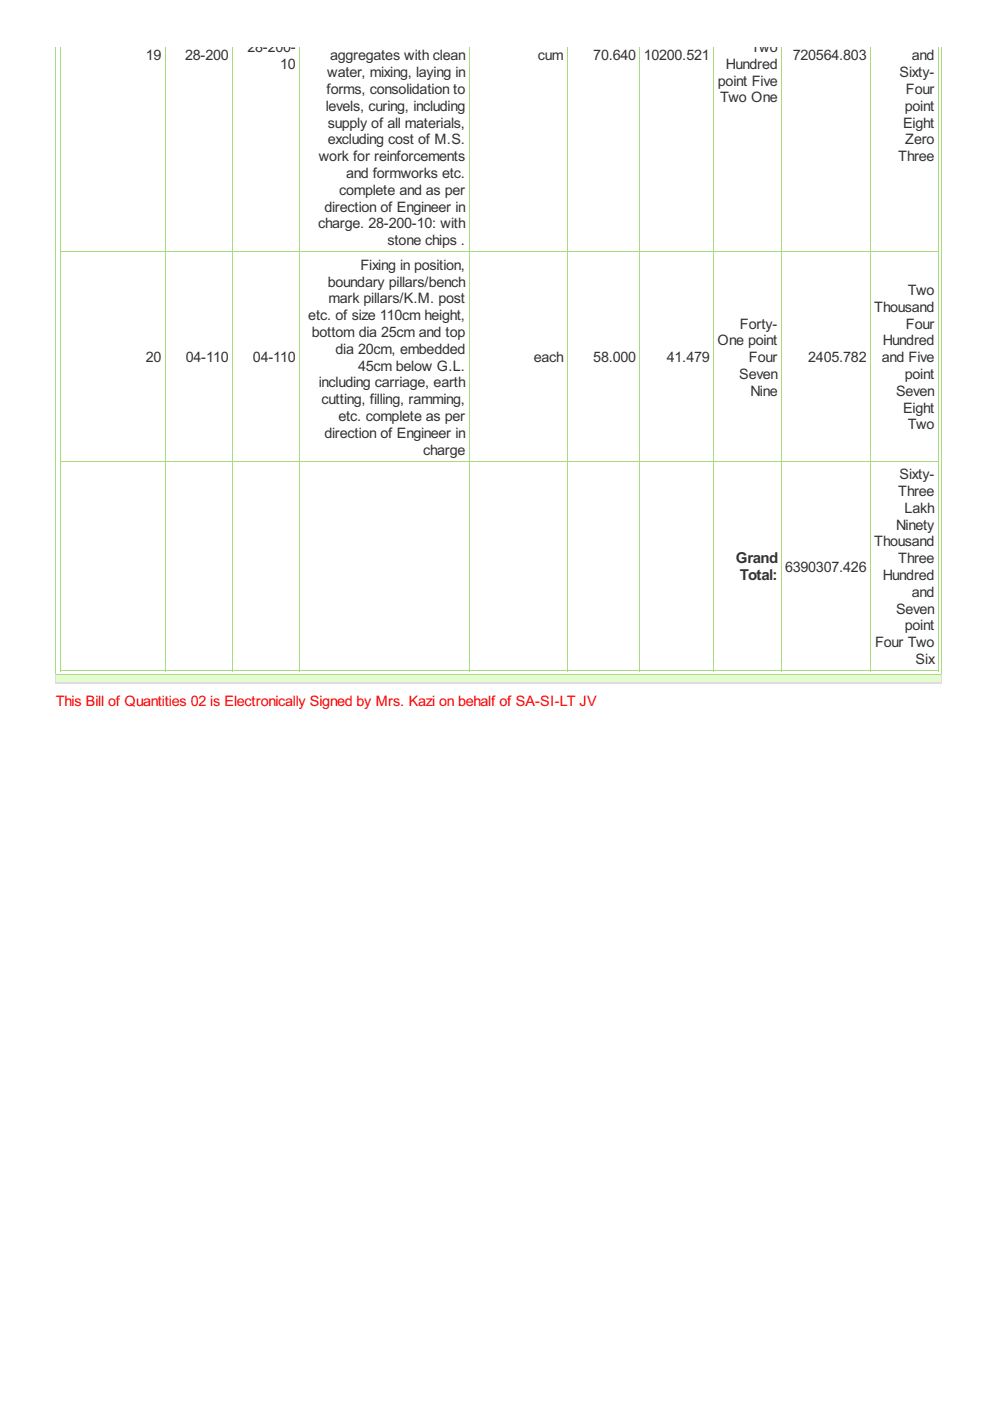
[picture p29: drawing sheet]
<svg xmlns="http://www.w3.org/2000/svg" width="210mm" height="297mm" viewBox="0 0 210 297" stroke-linecap="round" stroke-linejoin="round" font-family="sans-serif">
<defs><g id="words">
<g font-size="3.6" fill="#333">
<text x="156" y="119.3">Grand</text>
<text x="156.9" y="123">Total:</text>
</g>
<g font-size="3.4" fill="#333">
<text x="52.5" y="11">28-200-</text>
<text x="159.2" y="11">Two</text>
<text x="30.9" y="12.8">19</text>
<text x="39.2" y="12.8">28-200</text>
<text x="59.4" y="14.6">10</text>
<text x="69.4" y="16.4">water, mixing, laying in</text>
<text x="70" y="12.8">aggregates with clean</text>
<text x="114.1" y="12.8">cum</text>
<text x="125.8" y="12.8">70.640</text>
<text x="136.5" y="12.8">10200.521</text>
<text x="153.9" y="14.6">Hundred</text>
<text x="168.1" y="12.8">720564.803</text>
<text x="190.7" y="16.4">Sixty-</text>
<text x="193.3" y="12.8">and</text>
<text x="69.1" y="23.5">levels, curing, including</text>
<text x="69.2" y="19.9">forms, consolidation to</text>
<text x="152.2" y="18.2">point Five</text>
<text x="152.7" y="21.7">Two One</text>
<text x="191.9" y="23.5">point</text>
<text x="192.1" y="19.9">Four</text>
<text x="69.5" y="27.1">supply of all materials,</text>
<text x="191.5" y="27.1">Eight</text>
<text x="67.6" y="34.2">work for reinforcements</text>
<text x="69.5" y="30.6">excluding cost of M.S.</text>
<text x="190.4" y="34.2">Three</text>
<text x="191.9" y="30.6">Zero</text>
<text x="71.9" y="41.3">complete and as per</text>
<text x="73.4" y="37.8">and formworks etc.</text>
<text x="68.8" y="44.9">direction of Engineer in</text>
<text x="67.4" y="48.4">charge. 28-200-10: with</text>
<text x="82.1" y="52">stone chips .</text>
<text x="76.4" y="57.2">Fixing in position,</text>
<text x="69.5" y="60.8">boundary pillars/bench</text>
<text x="69.7" y="64.3">mark pillars/K.M. post</text>
<text x="192.5" y="62.5">Two</text>
<text x="65.4" y="67.9">etc. of size 110cm height,</text>
<text x="66.1" y="71.5">bottom dia 25cm and top</text>
<text x="156.9" y="69.7">Forty-</text>
<text x="185.4" y="66.1">Thousand</text>
<text x="192.1" y="69.7">Four</text>
<text x="30.9" y="76.8">20</text>
<text x="39.4" y="76.8">04-110</text>
<text x="53.6" y="76.8">04-110</text>
<text x="71.2" y="75">dia 20cm, embedded</text>
<text x="113.2" y="76.8">each</text>
<text x="125.8" y="76.8">58.000</text>
<text x="141.4" y="76.8">41.479</text>
<text x="152.1" y="73.2">One point</text>
<text x="158.8" y="76.8">Four</text>
<text x="171.4" y="76.8">2405.782</text>
<text x="187" y="76.8">and Five</text>
<text x="187.2" y="73.2">Hundred</text>
<text x="67.6" y="82.1">including carriage, earth</text>
<text x="75.9" y="78.6">45cm below G.L.</text>
<text x="156.7" y="80.4">Seven</text>
<text x="159.1" y="83.9">Nine</text>
<text x="190" y="83.9">Seven</text>
<text x="191.9" y="80.4">point</text>
<text x="68.2" y="85.7">cutting, filling, ramming,</text>
<text x="71.8" y="89.3">etc. complete as per</text>
<text x="191.5" y="87.5">Eight</text>
<text x="68.8" y="92.8">direction of Engineer in</text>
<text x="192.5" y="91.1">Two</text>
<text x="89.7" y="96.4">charge</text>
<text x="190.7" y="101.6">Sixty-</text>
<text x="190.4" y="105.2">Three</text>
<text x="190" y="112.3">Ninety</text>
<text x="191.8" y="108.7">Lakh</text>
<text x="185.4" y="115.8">Thousand</text>
<text x="190.4" y="119.4">Three</text>
<text x="166.5" y="121.2">6390307.426</text>
<text x="187.2" y="123">Hundred</text>
<text x="190" y="130.1">Seven</text>
<text x="193.3" y="126.5">and</text>
<text x="185.5" y="137.2">Four Two</text>
<text x="191.9" y="133.7">point</text>
<text x="194.1" y="140.8">Six</text>
</g>
<text font-size="3.4" fill="#f00" x="11.8" y="149.7">This Bill of Quantities 02 is Electronically Signed by Mrs. Kazi on behalf of SA-SI-LT JV</text>
</g></defs>
<g fill="none" stroke="#a8da7f" stroke-width=".21">
<path d="M12.7 9.9v132.4M35 9.9v132.4M49.3 9.9v132.4M63.5 9.9v132.4M99.4 9.9v132.4M120.2 9.9v132.4M135.7 9.9v132.4M151.3 9.9v132.4M165.7 9.9v132.4M184.5 9.9v132.4M198.9 9.9v132.4M12.7 53.4h186.3"/>
<path d="M12.7 97.8h186.3M12.7 142.2h186.3"/>
</g>
<path d="M11.8 143h187.8v1.8h-187.8z" fill="#e4fad0"/>
<path d="M11.8 9.9v133.3M199.7 9.9v133.3M11.8 143.1h187.9" fill="none" stroke="#a8da7f" stroke-width=".21"/>
<g fill="#ddd">
<path d="M11.8 143h.1v1.9h-.1z"/>
<path d="M199.6 143h.1v1.9h-.1z"/>
</g>
<path d="M11.8 144.8h187.9" fill="none" stroke="#ddd" stroke-width=".3"/>
<use href="#words"/>
</svg>
